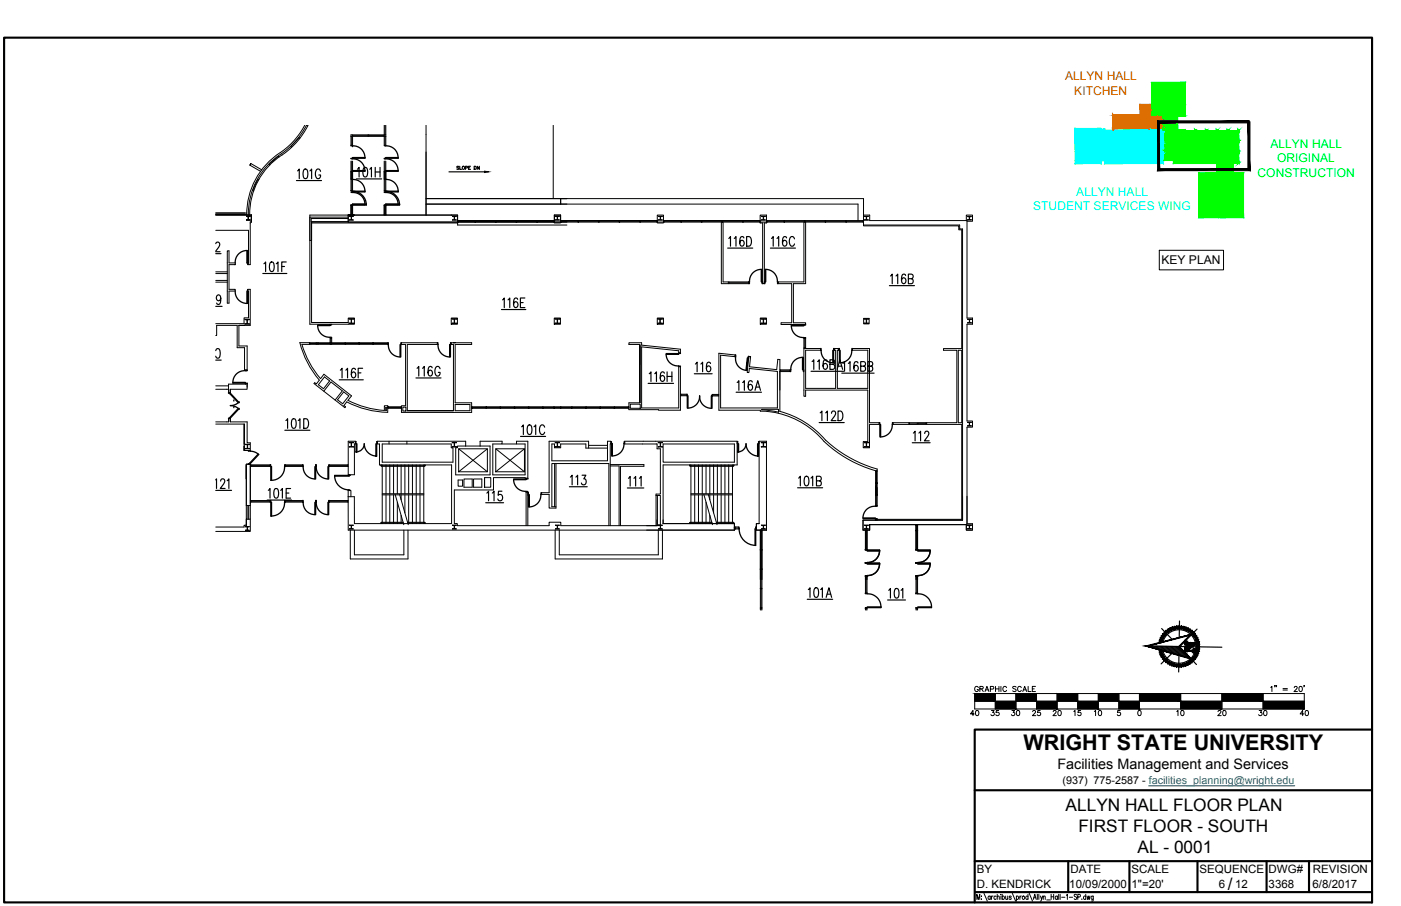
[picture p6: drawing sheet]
<svg xmlns="http://www.w3.org/2000/svg" width="432mm" height="279mm" viewBox="0 0 432 279" stroke-linecap="round" stroke-linejoin="round" font-family="sans-serif">
<defs><g id="words">
<text font-size="6.7" x="315.4" y="231.2">WRIGHT STATE UNIVERSITY</text>
<g font-size="5.3">
<text x="328.4" y="250.2">ALLYN HALL FLOOR PLAN</text>
<text x="332.4" y="256.6">FIRST FLOOR - SOUTH</text>
<text x="350.6" y="262.9">AL - 0001</text>
<text x="378.4" y="274.5">/</text>
</g>
<g font-size="4.4">
<text x="299.5" y="214.5">GRAPHIC SCALE</text>
<text x="298.1" y="221.9">40</text>
<text x="304.4" y="221.9">35</text>
<text x="310.8" y="221.9">30</text>
<text x="317.1" y="221.9">25</text>
<text x="323.5" y="221.9">20</text>
<text x="330.2" y="221.9">15</text>
<text x="336.5" y="221.9">10</text>
<text x="361.9" y="221.9">10</text>
<text x="374.3" y="221.9">20</text>
<text x="387" y="221.9">30</text>
<text x="399.7" y="221.9">40</text>
<text x="325.9" y="237.1">Facilities Management and Services</text>
</g>
<g font-size="3.7" fill="#dd6e00">
<text x="328.2" y="24.8">ALLYN HALL</text>
<text x="331.1" y="29.3">KITCHEN</text>
</g>
<g font-size="3.7" fill="#0f0">
<text x="391.5" y="45.6">ALLYN HALL</text>
<text x="393.6" y="50.1">ORIGINAL</text>
<text x="387.6" y="54.6">CONSTRUCTION</text>
</g>
<g font-size="3.7" fill="#0ff">
<text x="318.4" y="64.9">STUDENT SERVICES WING</text>
<text x="331.7" y="60.4">ALLYN HALL</text>
</g>
<text font-size="3.7" x="358" y="81.3">KEY PLAN</text>
<g font-size="3.5">
<text x="301.1" y="269.1">BY</text>
<text x="329.9" y="269.1">DATE</text>
<text x="348.8" y="269.1">SCALE</text>
<text x="369.7" y="269.1">SEQUENCE</text>
<text x="391" y="269.1">DWG#</text>
<text x="404.7" y="269.1">REVISION</text>
<text x="301.1" y="273.8">D. KENDRICK</text>
<text x="329.6" y="273.8">10/09/2000</text>
<text x="348.8" y="273.8">1&quot;=20'</text>
<text x="375.7" y="273.8">6</text>
<text x="380.7" y="273.8">12</text>
<text x="391" y="273.8">3368</text>
<text x="404.5" y="273.8">6/8/2017</text>
</g>
<text font-size="3.3" x="327.5" y="241.6">(937) 775-2587 - facilities_planning@wright.edu</text>
</g></defs>
<!-- layer: ROOM-NUMBER -->
<g fill="none" stroke="#000" stroke-width=".36">
<path d="M91.4 55.7h7.7M91.7 52.7l.5-.6v3M93.7 52.3l.5-.2a2.02 2.02 0 0 1 0 3h-.2a1.77 1.77 0 0 1-.5-2.4zM95.5 52.7l.5-.6v3M98.8 52.8a.74 .74 0 0 0-.7-.7 .74 .74 0 0 0-.8 .7l-.1 1.2a.85 .85 0 0 0 .8 1.1 .85 .85 0 0 0 .8-1.1h-.5M109.8 55.2h7.8M110.1 52.2l.6-.6v3M112.2 51.8l.5-.2a2.02 2.02 0 0 1 0 3h-.2a2.29 2.29 0 0 1-.3-2.8zM114 52.2l.5-.6v3M115.6 51.6v3M115.6 53h1.5M117.1 51.6v3"/>
<path d="M66.5 75.1l.1-.1a.68 .68 0 0 1 .9-.2 .68 .68 0 0 1 .1 1l-1.1 1.6M66.5 77.6h1.3M66.5 78.2h1.6M224.3 76.5h7.7M224.6 73.5l.5-.5v2.9M226.3 73.5l.5-.5v2.9M229.3 73.4l-.1-.3-.6-.1a2.32 2.32 0 0 0-.3 2.8 .82 .82 0 0 0 1.1-.8 .82 .82 0 0 0-1.1-.8l-.3 .7M230.1 73h.8a1.81 1.81 0 0 1 0 2.9h-.8zM237.4 76.5h7.8M237.8 73.5l.5-.5v2.9M239.5 73.5l.5-.5v2.9M242.4 73.4l-.1-.3-.5-.1a2.32 2.32 0 0 0-.3 2.8 .82 .82 0 0 0 1-.8 .82 .82 0 0 0-1-.8l-.3 .7"/>
<path d="M244.9 73.7a.74 .74 0 0 0-.8-.8 .74 .74 0 0 0-.7 .8l-.1 1.1a.83 .83 0 0 0 .5 1.1 .83 .83 0 0 0 1.1-.7M66.5 94.5h1.9M68 91.9a.78 .78 0 0 1-.7 .9 .87 .87 0 0 1-.6-1.1 .87 .87 0 0 1 1-.6 2.29 2.29 0 0 1-.3 2.8l-.5-.2-.1-.2M81 84.3h7.4M81.3 81.3l.6-.5v2.9M83.3 80.9l.6-.1a1.77 1.77 0 0 1 .5 2.4l-.2 .4-.5 .1a2.32 2.32 0 0 1-.4-2.8zM85.1 81.3l.6-.5v2.9M86.8 82.2h.9M88.2 80.8h-1.4v2.9M154.6 95.5h7.5M154.9 92.5l.5-.6v3M156.6 92.5l.5-.6v3"/>
<path d="M159.5 92.3l-.1-.3-.5-.1a2.32 2.32 0 0 0-.3 2.8 .82 .82 0 0 0 1.1-.7 .82 .82 0 0 0-1.1-.8l-.3 .7M160.4 93.3h.8M161.8 91.9h-1.4v3h1.4M274.1 88.1h7.7M274.5 85.1l.5-.6v3M276.2 85.1l.5-.6v3M279.1 85l-.1-.3-.5-.2a2.29 2.29 0 0 0-.3 2.8 .81 .81 0 0 0 1-.7 .81 .81 0 0 0-1-.8l-.4 .7M280 86l1.2-.2 .2-.4-.2-.7-1.2-.2v3h.9a.82 .82 0 0 0 .6-.8 .82 .82 0 0 0-.6-.7M66.5 108.1l.2-.5 .5-.1a2.02 2.02 0 0 1 0 3l-.5-.2-.2-.5M66.5 111.1h1.7M104.6 117.1h7.4M104.9 114.1l.5-.5v2.9"/>
<path d="M106.6 114.1l.5-.5v2.9M109.6 114l-.2-.3-.5-.1a2.29 2.29 0 0 0-.3 2.8 .81 .81 0 0 0 1.1-.8 .81 .81 0 0 0-1.1-.8l-.3 .7M110.4 115h.8M111.8 113.6h-1.4v2.9M128.2 116.6h7.7M128.5 113.6l.6-.6v3M130.2 113.6l.6-.6v3M133.2 113.4l-.1-.3-.5-.1a2.32 2.32 0 0 0-.4 2.8 .82 .82 0 0 0 1.1-.7 .82 .82 0 0 0-1.1-.8l-.3 .7M135.6 113.7a.74 .74 0 0 0-.7-.7 .74 .74 0 0 0-.8 .7l-.1 1.1a.85 .85 0 0 0 .8 1.2 .85 .85 0 0 0 .8-1.2h-.5M199.8 118.2h7.8M200.1 115.2l.5-.5v2.9M201.8 115.2l.5-.5v2.9"/>
<path d="M204.8 115.1l-.1-.3-.6-.1a2.29 2.29 0 0 0-.3 2.8 .81 .81 0 0 0 1.1-.8 .81 .81 0 0 0-1.1-.8l-.3 .7M205.6 114.7v2.9M205.6 116.1h1.5M207.1 114.7v2.9M214 115.3h5.5M214.3 112.3l.6-.6v3M216 112.3l.5-.6v3M219 112.1l-.1-.3-.6-.1a2.32 2.32 0 0 0-.3 2.8 .82 .82 0 0 0 1.1-.8 .82 .82 0 0 0-1.1-.7l-.3 .7M227.2 118l.5-.6v3M228.9 118l.5-.6v3M231.9 117.8l-.2-.3-.5-.1a1.62 1.62 0 0 0-.6 2l.3 .8a.81 .81 0 0 0 1.1-.8 .81 .81 0 0 0-1.1-.7l-.3 .7M233 119.4h1.1"/>
<path d="M250 114.5h10M250.3 111.5l.5-.6v3M252 111.5l.5-.6v3M254.9 111.4l-.1-.3-.5-.2a1.62 1.62 0 0 0-.6 2l.3 .9a.81 .81 0 0 0 1.1-.8 .81 .81 0 0 0-1.1-.8l-.3 .7M255.8 112.3l1.3-.1 .2-.4-.2-.7-1.3-.2v3h.9a.83 .83 0 0 0 .6-.8 .83 .83 0 0 0-.6-.8M258 113.9l.9-3 .8 3M258.3 112.9h1.1M259.5 115.1h9.9M259.8 112.1l.5-.6v3M261.5 112.1l.5-.6v3M264.4 111.9l-.1-.3-.5-.1a1.62 1.62 0 0 0-.6 2l.3 .8a.81 .81 0 0 0 1-.7 .81 .81 0 0 0-1-.8l-.3 .7M265.3 112.9l1.2-.1 .3-.4-.3-.8-1.2-.1v3h.9a.83 .83 0 0 0 .6-.8 .83 .83 0 0 0-.6-.8"/>
<path d="M267.5 112.9l1.3-.1 .2-.4-.2-.8-1.3-.1v3h.9a.83 .83 0 0 0 .6-.8 .83 .83 0 0 0-.6-.8M87.8 132.7h7.7M88.1 129.7l.5-.6v3M90.1 129.3l.5-.2a1.77 1.77 0 0 1 .6 2.4l-.2 .4-.6 .2a2.32 2.32 0 0 1-.3-2.8zM91.9 129.7l.5-.6v3M93.6 129.1h.8a1.8 1.8 0 0 1 0 3h-.8zM160.4 134.6h7.8M160.8 131.6l.5-.6v3M162.8 131.2l.5-.2a2.02 2.02 0 0 1 0 3h-.2a2.29 2.29 0 0 1-.3-2.8zM164.6 131.6l.5-.6v3M167.9 131.7a.83 .83 0 0 0-1.1-.6 .83 .83 0 0 0-.5 1.1v.7a.83 .83 0 0 0 .5 1.1 .83 .83 0 0 0 1.1-.7M226.9 121h7.8"/>
<path d="M232.7 120.4l.8-3 .9 3M252.5 130.3h7.7M252.8 127.3l.5-.5v2.9M254.5 127.3l.5-.5v2.9M256.3 127.5l.4-.7 .6 .1 .2 .4-.3 1-1 1.4h1.5M258.3 126.8h.7a1.8 1.8 0 0 1 0 2.9h-.7zM281.2 136.5h5.5M281.5 133.6l.5-.6v2.9M283.2 133.6l.5-.6v2.9M285 133.7l.1-.4a.68 .68 0 0 1 1-.2 .68 .68 0 0 1 .1 1l-1.3 1.8h1.5M66.5 148l.2-.3v2.9M66.5 151.2h4.9"/>
<path d="M68 148.4l.1-.5a.68 .68 0 0 1 1-.1 .68 .68 0 0 1 .1 1l-1.3 1.8h1.5M70 148.2l.5-.5v2.9M82.4 154.2h7.5M82.7 151.2l.5-.5v2.9M84.7 150.8l.5-.1a1.77 1.77 0 0 1 .6 2.3l-.3 .5-.5 .1a2.32 2.32 0 0 1-.3-2.8zM86.5 151.2l.5-.5v2.9M88.2 152.1h.8M89.6 150.7h-1.4v2.9h1.4M149.7 155h5.5M150 152.1l.6-.6v2.9M151.7 152.1l.6-.6v2.9M154.7 151.5h-1.1l-.1 1.3a.94 .94 0 0 1 1.5 .5 .94 .94 0 0 1-1 1.1l-.6-.5"/>
<path d="M175.5 150.1h5.5M175.8 147.1l.5-.5v2.9M177.5 147.1l.5-.5v2.9M179.4 146.6h1.2l-.7 1.1a.87 .87 0 0 1 .7 1.2 .87 .87 0 0 1-1.3 .3l-.1-.3M193.4 150.5h5M193.7 147.5l.5-.6v3M195.4 147.5l.5-.6v3M197.1 147.5l.5-.6v3M245.8 150.4h7.7M246.1 147.4l.6-.5v2.9M248.2 147l.5-.1a2.02 2.02 0 0 1 0 2.9h-.2a2.29 2.29 0 0 1-.3-2.8zM250 147.4l.5-.5v2.9"/>
<path d="M251.6 148.3l1.3-.2 .2-.4-.2-.7-1.3-.1v2.9h1a.82 .82 0 0 0 .6-.7 .82 .82 0 0 0-.6-.8M248.8 184.8h7.8M249.1 181.8l.6-.5v2.9M251.1 181.4l.6-.1a1.77 1.77 0 0 1 .5 2.4l-.2 .4-.5 .1a2.32 2.32 0 0 1-.4-2.8zM252.9 181.8l.6-.5v2.9M254.6 184.2l.9-2.9 .8 2.9M254.9 183.2h1.1M273.6 185h5.5M273.9 182l.5-.5v2.9M275.9 181.6l.6-.1a2.02 2.02 0 0 1 0 2.9h-.3a1.77 1.77 0 0 1-.5-2.4zM277.7 182l.5-.5v2.9"/>
</g>
<!-- layer: A-EXISTING -->
<g fill="none" stroke="#000" stroke-width=".31">
<path d="M93.9 38.6a23.7 23.7 0 0 1-7.5 8.4M94.5 38.6a24.2 24.2 0 0 1-9.1 9.7 22.1 22.1 0 0 0-8.9 18M94.6 38.6l.2 .2M94.9 38.6a24.4 24.4 0 0 1-9.2 10 21.7 21.7 0 0 0-8.7 17.7M118.4 38.6v6.2M118.7 38.6v3M118.9 38.6v6.4h-.5v-.2h.5M131.3 38.6v27.7M170.5 38.6v22.6M77 50.9l.3-.5-.3 .5 3.3 1.9M77.3 50.4l3.4 2M79.8 55.4l-.3-.1-1.6 3.4 .3 .2"/>
<path d="M86 48.4l-.2-.2-2.9 2.5 .2 .2M86.4 47a22.6 22.6 0 0 0-10.4 19.3M92.4 42.7l-.2-.3-2.6 2.8 .2 .3M108.2 55.2h.5v.2h-.5zM108.2 58.8h.5v.2h-.5zM108.2 48.8h.5v.2h-.5zM108.2 49.7v9.1M108.2 53h.5M108.2 52.8h.5M108.2 42.1h10.7M108.4 42.1v2.7M108.4 49.7v9.1"/>
<path d="M108.7 59v.4h-.5v-.2h.5M108.7 41.6v3.2M108.7 49.7v9.1M108.7 41.8h4.7M113.4 41.6v.5M113.7 41.8h4.7M113.7 41.6v.5M118.4 59.2h.5v.2h-.5zM118.4 58.8h.5v.2h-.5zM118.4 48.8h.5v.2h-.5zM118.4 49.7v9.1M118.4 53h.5"/>
<path d="M118.4 52.8h.5M118.7 42.1v2.7M118.7 49.7v9.1M118.9 55.2h-.5v.2h.5M118.9 41.6h-10.7v3.4h.5v-.2h-.5M118.9 49.7v9.1M66.5 66.1h9.6M66.5 66.3h11M66.5 65.7h9.6M70.1 77.4h.5v3.7h1.9v.5h-1.9v7.6h1.9v.6h-1.9v3.7h-.5zM76 66.7h1.1l-.5 .1v.9l.5 .2h-1.1l.5-.2v-.9zM77.5 66.3v2.1v-2.1"/>
<path d="M77.5 68.4h-.4v13.2h-.8v-.5h.3v-10.1h-10.1M95.5 67h11.8M107.3 66.3h1.8h-1.8M107.3 66.3h-11.8v33.7h13.7v-1.9h-1.9v1.4h-11.3v-30.7h45v-.3M107.3 66.3h33.7v1.7h29.9h-29.9h29.9v-1.7M107.3 66.3v2.2h33.7v.9h33.7M107.3 68.5h-11.3v5.6h-.5M107.3 68.5h158.8M107.3 66.3v2.2M107.3 67.4h-11.4v.9h11.4M107.7 66.7l.5 .1v1l-.5 .1h1.1l-.5-.1v-1l.5-.1M107.7 66.7h1.1"/>
<path d="M107.7 66.7h.1M108.2 66.1h.5h-.5M108.2 63.4h.5M108.2 63.2h.5v3.1M108.2 63.2v3.1M108.4 63.4v2.7M108.7 63v.2h-.5M108.8 66.7h.1M118.4 63.2v3.1v-3.1h.5v3.1v-3.1zM118.4 66.1h.5M118.4 63.4h.5M118.7 63.4v2.7"/>
<path d="M131.3 62.9h133.1v5.1M131.3 61.2h134.8v5.1M139.1 66.3h1.9v1.7M139.5 66.7l.5 .1v1l-.5 .1h1.1l-.5-.1v-1l.5-.1M139.5 66.7h1.1M139.5 66.7h.1M140.6 66.7h.1M141 68h29.8h-29.8M141 68h.2v.5h-.2zM141 68h29.8v-1.7h2v1.7M141.2 68.3h5.1M146.3 68h.2v.5h-.2z"/>
<path d="M146.5 68.3h6.2M152.7 68h.2v.5h-.2zM152.9 68.3h6.1M159 68h.2v.5h-.2zM159.2 68.3h6.2M165.4 68h.2v.5h-.2zM165.6 68.3h5.1M170.7 68h.1v.5h-.1zM170.7 68h.2v.5h-.2zM170.8 68.5v.3h1.9v-.3M171.2 66.7l.5 .1v1l-.5 .1h1.1l-.5-.1v-1l.5-.1M171.2 66.7h1.1"/>
<path d="M171.2 66.7h.1M172.3 66.7h.1M172.7 66.3v1.7h29.9v-1.7h1.9v1.7h29.8v-1.7h1.9v1.7h29.9M172.7 68h.2v.5h-.2zM172.8 68h1.9h-1.9M172.8 68h.2v.5h-.2zM172.8 61.2v1.7h1.9M172.9 68.3h5.2M174.7 61.2h-1.9v1.7M178.1 68h.2v.5h-.2zM178.3 68.3h6.1M184.4 68h.2v.5h-.2z"/>
<path d="M184.6 68.3h6.2M190.8 68h.2v.5h-.2zM191 68.3h6.1M197.1 68h.2v.5h-.2zM197.3 68.3h5.1M202.4 68h.2v.5h-.2zM202.6 68.5v.3h1.9v-.3M203 66.7l.5 .1v.9l-.5 .2h1.1l-.5-.1v-1l.5-.1M203 66.7h1.1M203 66.7h.1M204.1 66.7h.1M204.5 68h.2v.5h-.2z"/>
<path d="M204.7 68.3h5.1M209.8 68h.2v.5h-.2zM210 68.3h6.1M216.1 68h.2v.5h-.2zM216.3 68.3h6.2M222.3 68.5v19h8.5M222.5 68h.2v.5h-.2zM222.7 68.3h6.1M222.9 68.5v18.4h8.1v.6h-.2v-.6M228.8 68h.2v.5h-.2zM229 68.3h5.1M234.1 68h.2v.5h-.2z"/>
<path d="M234.3 68.5v.3h.7v18.7h.6v-18.7h.6v-.3M234.7 66.7l.5 .1v.9l-.5 .2h1.1l-.5-.1v-1l.5-.1M234.7 66.7h1.1M234.7 66.7h.1M235.8 66.7h.1M236.2 68h.2v.5h-.2zM236.4 68.3h5.2M241.6 68h.2v.5h-.2zM241.8 68.3h6.1M247.8 68.5v18.4h-8v.6h4.2v12h-3.2l-.1 .6h7.6v-.6h-3.8v-12h3.8v-19M247.9 68h.2v.5h-.2zM248.1 68.3h6.2"/>
<path d="M254.3 68h.2v.5h-.2zM254.5 68.3h6.1M260.6 68h.2v.5h-.2zM260.8 68.3h5.2M266 68h.1v.5h-.1zM266.1 69.4v-3.1h1.9v1.7h30v30.1h1.7v1.9h-1.7v29.8h1.7v1.9h-1.7v29.9h1.7v1.9h-1.9v-1.7h-29.8M266.1 69.4v.3h29.4v1.2h.9v36.6h-5.6v.5h4.1v22.4h-19.7v.5v-.6h-.2v.6h21.4v29.3h-26.6M266.1 69.4h29.7v1.2h.9v89.8h-30.7M266.5 66.7l.5 .1v.9l-.5 .2h1.1l-.5-.1v-1l.5-.1M266.5 66.7h1.1M266.5 66.7h.1M267.6 66.7h.1"/>
<path d="M297.8 68v-1.7h1.9v1.9h-1.7M298.3 67.8l.4-.1v-.8l-.4-.2h1l-.5 .2v.8l.5 .1M298.3 67.8h1M298.3 67.8h.1M299.3 67.8h.1M66.5 99.8h8.7v-1.8h1.4v-8.2h-.3v-.6h.8v11.1h-3.5h1.6M66.5 83.8h3.6M66.5 84.4h3.6M66.5 87h3.6M66.5 86.5h3.6M75.5 99.9l.6-.1v-1.2l-.6-.1h1.3l-.6 .2v1.1l.6 .1M75.5 100h1.3"/>
<path d="M75.5 99.9v.1M76.3 89.3v.6M76.5 81.1v.5M76.8 99.9v.1M101.7 100v.2h.5v-.2M107.6 98.4l.6 .1v1.1l-.6 .2h1.4l-.7-.2v-1.1l.7-.1M107.6 98.3h1.4M107.6 98.3v.1M109 98.3v.1M139.1 98.1h1.9v1.9h-1.9zM139.4 98.4l.6 .1v1.1l-.6 .2h1.3l-.6-.2v-1.1l.6-.1M139.4 98.3h1.3"/>
<path d="M139.4 98.3v.1M140.7 98.3v.1M170.8 98.1h1.9v1.9h-1.9zM171.1 98.4l.6 .1v1.1l-.6 .2h1.4l-.7-.2v-1.1l.7-.1M171.1 98.3v.1M171.1 98.3h1.4M172.5 98.3v.1M202.6 98.1h1.9v1.9h-1.9zM202.8 98.4l.6 .1v1.1l-.6 .2h1.3l-.6-.2v-1.1l.6-.1M202.8 98.3h1.3M202.8 98.3v.1M204.1 98.3v.1"/>
<path d="M224.5 86.9v.6M224.7 87.2h6.1M224.7 86.9v.6M230.8 87.5v-.6v.6M234.3 98.1h1.9v1.9h-1.9zM234.6 98.4l.6 .1v1.1l-.6 .2h1.4l-.7-.2v-1.1l.7-.1M234.6 98.3h1.4M234.6 98.3v.1M234.8 86.9h.2v.6h-.2zM235.6 86.9h.2v.6h-.2zM236 98.3v.1M239.6 86.9h.2v.6h-.2z"/>
<path d="M266.2 98.2h1.7v1.7h-1.7zM266.4 98.4l.6 .1v1.1l-.6 .2h1.3l-.6-.2v-1.1l.6-.1M266.4 98.3h1.3M266.4 98.3v.1M267.7 98.3v.1M298.3 99.6h1.1M298.3 99.6h.1M298.7 98.5l-.4-.1h1.1l-.6 .1v1l.6 .1M298.8 98.6h.1M298.8 98.6v.9l-.5 .1M299.4 99.6h.1M66.5 119h3.9"/>
<path d="M73.6 100.3v6.4h2.6v7.4h-.8v-6.9h-2.3v-6.9h-6.3v3.2h-.3M75.6 114.1h.6v.2h-.6zM75.6 114.3h.6M75.6 118.4l-5.2 .1v2.8h.6v-.2h-.6M76.2 119.4v-1.3h-.6v.3h.6v1.7h-5.2v1v-1M92.4 105.7h27.1M92.4 105.7a28.5 28.5 0 0 0 6 11.5M95.4 105.7v.5M95.5 105.9h1.9M95.5 105.7v.5M97.4 105.7v.5M97.6 105.9h4.1"/>
<path d="M97.6 105.7v.5M98.4 117.2l-.9 1.2-.5-.4-.2 .3 9.5 7.4 .2-.3-.5-.3 .9-1.2M100 116.2l1.6 1.3-1.9 2.4-1.6-1.2zM101.7 105.7h.5v-1.5h-.5v2h.5v-.5M101.7 104.2v-.2h.5v.2M102 104.2v1.5M102.2 105.9h4.1M106.3 105.7h.2v.5h-.2zM106.5 105.9h4.1M110.6 105.7h.2v.5h-.2zM110.8 105.9h4.1M114.9 105.7v.5"/>
<path d="M115.1 105.9h4.4M115.1 105.7v.5M119.5 106.2h-26.5a28.4 28.4 0 0 0 5.8 10.5l1-1.3 8.5 6.7-1.1 1.4a28.5 28.5 0 0 0 11.2 3.1l.1-1.5h1v2.1M119.5 105.7h.2v.6h-.2zM123.5 105.7h.2v.6h-.2zM138.8 105.7h.2v.6h-.2zM139.8 105.7h-.8v.5h.8v20.5M140.3 105.7h-.5h5.6v.5h-5.1v18h5.1v3h-21.7v-2.1h1.3v-18.9h-1.3v-.5h11.1v.5v-.5h.2v.6l-9.5-.1v20.5M197.2 112.4v-5.9v17.7v-18h-3.4v-.5h4v.7l11.9 1.3v1.1h-.5v-.6l-11.4-1.2v18.8h11.4v-12.7h.5v13.4l-15.9-.2v-2.1h3.4M209.1 108.8h.7v.2h-.7zM209.1 112.9h.7v.2h-.7zM226.5 110l-4.4-.5v16.3h17.5v-11.3l-8.7-.9-.1 1.3-.5-.1 .5-4.9 .5 .1-.3 3.1 8.4 .9 .3-3.2 .7 .1v3.7"/>
<path d="M226.5 110l.1-.5-5-.6v17.6h12.7v.3a25.9 25.9 0 0 1 19.7 9.4M226.6 109.4h.2v.6h-.3zM230.6 109.8l.2 .1v.6l-.3-.1zM240.4 114.6l-.1 12.3a27.7 27.7 0 0 1 14.2 8.9M240.4 114.1h3.1v.5h-3.1M240.6 114.1v.5M240.6 114.3h2.9M243.5 114h.2v.6h-.2zM247.6 114h.2v.6h-.2zM247.7 100.1h.6v.2h-.6zM247.7 104.1h.6v.2h-.6zM247.8 107.3v14.9h.5v-1.9h19.2v15.9h-1.4v1.9h1.9v-7.2h3v-.5h-3v-22.9h-5.3v.5v-.6h-.2v.6h5v11.8h-9.4v-11.8h.4v-.5h-1.4v.5h.4v11.8h-9.2v-11.8h4.8v-.6h-.2v.6v-.5h-5.1"/>
<path d="M248 104.3v3M248.3 107.3h-.5v-3h.5v3.2M256.9 107.4h.2v.6h-.2zM258.5 107.4h.2v.6h-.2zM295.4 108h1v22.4h-1zM66.5 130.8h8.8M66.5 120.1h3.9M70.4 128.9h.6v.2h-.6zM70.4 129.1v1h-3.9M71 130.1v-1v1h5.2v6.5h.9v2.3M75.3 130.8v6.2v-6.2M75.3 137v1.9h1.2"/>
<path d="M75.6 138.4l.6-.1v-1.1l-.6-.2h1.3l-.6 .2v1.1l.6 .1M75.6 138.4h1.3M75.6 138.4h.1M76.5 138.9h.6v.2h-.6zM76.9 138.4h.1M99.8 120.6l2.2-2.8 3.5 2.7-2.2 2.9M105.9 120.9l1.6 1.2-1.9 2.4-1.6-1.2zM106.9 123.9a28.5 28.5 0 0 0 12.6 3.3M107.3 136.1h2.2v.8h-.3v9.5h-1.9zM107.6 136.5l.6 .1v1.1l-.6 .2h1.3l-.6-.2v-1.1l.6-.1M107.6 136.4h1.3M107.6 136.4v.1"/>
<path d="M108.9 136.4v.1M109.5 136.2h.2v.7h-.2zM116.1 136.2h.2v.7h-.2zM117.8 136.9h21.3v1.2h.5v4.4h-21.8zM118.9 125.7h.2v.9h-.2zM119.5 125.4h.2v.5h-.2zM119.7 125.7h3.8M119.7 125.9h3.8M119.7 125.4h3.8M119.9 136.1v.8M123.5 125.4h.2v.5h-.2zM124.2 125.6h.9v1.2h-.9z"/>
<path d="M125.4 136.1v.8M139.4 136.5l.6 .1v1.1l-.6 .2h1.3l-.6-.2v-1.1l.6-.1M139.4 136.4h1.3M139.4 136.4v.1M139.8 126.7h-14.3h14.3M140.3 124.7h4.5v2h-4.5zM140.5 138.1h.5v-.5h10v8.8h-10.5zM140.7 136.4v.1M141.4 138.4h8.8v7.1h-8.8zM141.4 138.4l8.8 7.1M143.5 137.6v-1.5h-27.2v.8h.7v6.5h22.2v18.1h-30v-8.3h-1.9M145.4 125.4h.2v.5h-.2z"/>
<path d="M145.4 125.9h48.2M145.4 125.4h48.2M145.6 125.7h4.1M148 137.6v-1.5h6.7v.8h-2.8v9.5h9.9v-9.5h-2.6v-.8h3.5v11.4h-.9v-.2h-9.7v3.8h-12.1v10.4h.9v.6h28.3v-1h3.6v1h30.1v-.2h.6v-9.1h-1.3M149.7 125.4h.2v.5h-.2zM149.9 125.7h4.2M150.2 138.4l-8.8 7.1M152.8 138.4h8.8v7.1h-8.8zM152.8 138.4l8.8 7.1M154.1 125.4h.2v.5h-.2zM154.3 125.7h4.2M154.7 136.9h4.5"/>
<path d="M158.5 125.4h.2v.5h-.2zM158.7 125.7h4.1M161.6 138.4l-8.8 7.1M162.8 125.4h.2v.5h-.2zM163 125.7h4.2M167.2 125.4h.2v.5h-.2zM167.4 125.7h3.3M170.7 125.4h.1v.5h-.1zM170.8 125.7h1.9M171.1 136.5l.6 .1v1.1l-.6 .2h1.3l-.6-.2v-1.1l.6-.1M171.1 136.4v.1M171.1 136.4h1.3"/>
<path d="M172.4 136.4v.1M172.7 125.4h.2v.5h-.2zM172.9 125.7h3.3M176.2 125.4h.2v.5h-.2zM176.4 125.7h4.1M180.5 125.4h.2v.5h-.2zM180.7 125.7h4.2M181.4 138.2v-2.1h-12.2v15.8h-2.3v.6v-.6h-.2v.6h2.5v4.2h2.2v-13.7M181.4 137.3h5.8M184.9 125.4h.2v.5h-.2zM185.1 125.7h4.2M187.2 138.2h-6.6v-1.3h-7.8v1.2h-1.9v-1.2h-.8v5.2h17.1v-6h1.1v.8h-.2v25.2"/>
<path d="M188.3 136.2h.2v.6h-.2zM189.3 125.4h.2v.5h-.2zM189.5 125.7h4.1M192.3 136.2h.2v.6h-.2zM193.6 125.4h.2v.5h-.2zM194.3 124.6h3v1.3h-3zM202.9 136.5l.6 .1v1.1l-.6 .2h1.3l-.6-.2v-1.1l.6-.1M202.9 136.4v.1M202.9 136.4h1.3M204.2 136.4v.1M204.4 136.9h21.9v5.6h-21.9zM209.7 121.6h2.1v.4h-2.1"/>
<path d="M209.9 121.6v.4M209.9 121.8h1.7M211.6 121.6v.4M219.6 121.6v.5M219.6 121.9h1.8M221.4 121.6v.5M221.6 121.6h-2.2v.5h2.2M227.2 136.2h.2v.7h-.2M233.8 136.2h.2v.7h-.2zM234.6 136.5l.6 .1v1.1l-.6 .2h1.3l-.6-.2v-1.1l.6-.1M234.6 136.4h1.3M234.6 136.4v.1"/>
<path d="M234.8 126.2h5.1v.9zM235.9 136.4v.1M254 136.2a38.8 38.8 0 0 0 15.9 9M254.4 135.7a38.8 38.8 0 0 0 16 8.9v.6M266.4 136.5l.6 .1v1.1l-.6 .2h1.3l-.6-.2v-1.1l.6-.1M266.4 136.4v.1M266.4 136.4h1.3M267.7 136.4v.1M271 130.3h.2v.6h-.2zM280.1 130.4v.5M280.3 130.4v.5M280.3 130.7h2.8"/>
<path d="M282.7 130.5h2.7M285.4 130.4v.5M285.6 130.4v.5M298.3 130.3h.4v.9l-.4 .1M298.3 131.3h.1M298.3 130.2v.1M298.3 130.2h1M299.3 130.3l-.5 .1v.9l.5 .1-1-.1M299.3 130.2v.1M75.9 147.7v-4.5h1.2v12.3M75.9 155.9v4.2h1.2v-4.2M75.9 155.9h1.2"/>
<path d="M76.4 155.9v4.2M76.5 143.2v-.2h.6v.2h-1.2v12.7M76.7 155.9v4.2M77.1 143.4h6.2v.4h-6M77.1 154.4h6.2v.4h-6M77.1 143.5v12.4M77.3 154.4v.4h-.2M77.3 143.4v.4h-.2M77.3 143.6h6M77.3 154.6h6M83.3 154.3h.2v.6h-.2zM83.3 143.3h.2v.6h-.2z"/>
<path d="M87.7 154.3h.2v.6h-.2zM87.7 143.3h.2v.6h-.2zM87.9 154.4h5.4v.4h-5.4zM87.9 143.4h5.4v.4h-5.4zM87.9 143.6h5.4M87.9 154.6h5.4M93.3 154.3h.2v.6h-.2zM93.3 143.3h.2v.6h-.2zM97.3 154.3h.2v.6h-.2zM97.3 143.3h.2v.6h-.2zM101.3 154.3h.2v.6h-.2zM101.3 143.3h.2v.6h-.2z"/>
<path d="M101.5 143.6h5.7M101.5 154.6h5.7M107.2 154.4v.4h.1M107.2 143.4v.4h.1M107.3 153.2v10.3h119v-2h-21.9v-18.1h22.8v-7.3h-34.7v.8h10v1.5h1v14h-1.3v9.7M107.3 146.4h.6v.2h-.6zM107.3 151.1h.6v.2h-.6zM107.3 151.3h.9v1.9M107.3 151.3v1.9M107.3 154.4h-5.8v.4h5.7M107.3 143.4h-5.8v.4h5.7M107.3 151.3h.6"/>
<path d="M117.4 143.6l.2 .2h13.2l.3-.2M117.4 143.4v.2M117.6 143.4v.1M117.8 143.4v.2M117.8 143.8v17.3M117.8 152.3h12.8M117.8 152.6h12.8M119 143.4v.2M119 143.8v8.5M119 152.6v8.5M120.1 143.4v.2M120.1 143.8v8.5"/>
<path d="M120.1 152.6v8.5M121.3 143.4v.2M121.3 143.8v8.5M121.3 152.6v8.5M121.8 152.5l2.7 9.3M122.5 143.4v.2M122.5 143.8v8.5M122.5 154.9v6.2M123.2 152.5l2.6 9.3M123.6 143.4v.2M123.6 143.8v8.5M123.6 152.6v1.5"/>
<path d="M123.6 159v2.1M124.8 143.4v.2M124.8 143.8v8.5M124.8 152.6v5.6M126 143.4v.2M126 143.8v8.5M126 152.6v8.5M127.1 143.4v.2M127.1 143.8v8.5M127.1 152.6v8.5M128.3 143.4v.2M128.3 143.8v8.5"/>
<path d="M128.3 152.6v8.5M129.4 143.4v.2M129.4 143.8v8.5M129.4 152.6v8.5M130.6 143.4v.2M130.6 143.8v17.3M130.9 143.4l-.1 .2-13.3-.1M131.1 143.4v.2M141.2 148h1.4v1.9h-1.4zM143 147.7h2.5v2.6h-2.5zM146 147.7h2.5v2.6h-2.5zM149.3 147.3h1.9v3h-1.9z"/>
<path d="M149.3 147.3v3M162 147.5h.6M162.1 147.5v.2h.6v-.2M162.7 151.9h.2v.6h-.2zM170.9 143v13.3M171.4 156.3h-1.3v-13.3h17.6v19.1M188.1 143.3h10.4v.5h-7.3v18.3M188.1 143.7h2.7v18.4M202.6 152.8v9.3M212.5 143.6l.2 .2h13.3l.2-.2M212.5 143.4v.2M212.7 143.4l.1 .2h13.1l.1-.2"/>
<path d="M213 152.3h12.8M213 152.6h12.8M213 143.4v.2M213 143.8v17.3M214.1 143.4v.2M214.1 143.8v8.5M214.1 152.6v8.5M215.3 143.4v.2M215.3 143.8v8.5M215.3 152.6v8.5M216.4 143.4v.2M216.4 143.8v8.5"/>
<path d="M216.4 152.6v8.5M216.9 152.5l2.7 9.3M217.6 143.4v.2M217.6 143.8v8.5M217.6 154.9v6.2M218.3 152.5l2.7 9.3M218.8 143.4v.2M218.8 143.8v8.5M218.8 152.6v1.5M218.8 159v2.1M219.9 143.4v.2M219.9 143.8v8.5"/>
<path d="M219.9 152.6v5.6M221.1 143.4v.2M221.1 143.8v8.5M221.1 152.6v8.5M222.3 143.4v.2M222.3 143.8v8.5M222.3 152.6v8.5M223.4 143.4v.2M223.4 143.8v8.5M223.4 152.6v8.5M224.6 143.4v.2M224.6 143.8v8.5"/>
<path d="M224.6 152.6v8.5M225.8 143.4v.2M225.8 143.8v17.3M226.2 143.4v.2M269.8 159.9h.6v.3h-.6zM269.9 152.5h.5v.2h-.5zM269.9 148.9h.5v.1h-.5zM269.9 145.4l-.1 10.7h.6v-.2h-.6M269.9 145.2h.5v.2h-.5zM270.1 145.4v3.5v-3.5M270.1 149v3.5v-3.5M270.1 152.7v3.2"/>
<path d="M270.4 145.4v10.5M75.7 163.5l.5-.1v-.9l-.5-.1h1.1l-.5 .1v.9l.5 .1M75.7 163.6h1.1M75.7 163.5v.1M75.9 162v-1.9v1.9h-.7v.5h-8.7M76.8 163.5v.1M77.1 160.1v3.8h-10.6M107.7 162l.5 .1v.9l-.5 .1M107.7 163.1h1.1M107.7 161.9h1.1M107.7 161.9v.1M107.7 163.1h.1"/>
<path d="M108 163.5v8.9h17.7v-8.9M108.8 162l-.5 .1v.9l.5 .1M108.8 161.9v.1M108.8 163.1h.1M109.2 163.5v7.6h15.3v-7.6M117.4 161.3v.2M117.6 161.3v.2M117.8 161.2v.3M119 161.2v.3M120.1 161.2v.3M121.3 161.2v.3M122.5 161.2v.3"/>
<path d="M123.6 161.2v.3M124.2 161.1h-6.6l-.2 .2M124.3 161.2l-6.8 .1M125.6 161.1h5.2l.3 .4M125.7 161.2h5.1l.1 .3M126 161.2v.3M127.1 161.2v.3M128.3 161.2v.3M129.4 161.2v.3M130.6 161.2v.3M139.5 162l.5 .1v.9l-.5 .1M139.5 163.1h1.1"/>
<path d="M139.5 161.9h1.1M139.5 161.9v.1M139.5 163.1h.1M140.6 162l-.5 .1v.9l.5 .1M140.6 161.9v.1M140.6 163.1h.1M162.2 162.1l-.1-10.6h.6v.2h-.5h.5v10.4M171.1 163.5v8.9h33.1v-8.9M171.2 162l.5 .1v.9l-.5 .1M171.2 163.1h1.1M171.2 161.9h1.1M171.2 161.9v.1"/>
<path d="M171.2 163.1h.1M172.3 162l-.5 .1v.9l.5 .1M172.3 161.9v.1M172.3 163.1h.1M172.4 163.5v7.6h30.5v-7.6M202.5 160.3v1.8h-3.2M203 162l.5 .1v.9l-.5 .1M203 163.1h1.1M203 161.9h1.1M203 161.9v.1M203 163.1h.1M204.1 162l-.5 .1v.9l.5 .1"/>
<path d="M204.1 161.9v.1M204.1 163.1h.1M212.5 161.3v.2M213 161.2v.3M214.1 161.2v.3M215.3 161.2v.3M216.4 161.2v.3M217.6 161.2v.3M218.8 161.2v.3M219.4 161.1h-6.7l-.2 .2M219.4 161.2h-6.6l-.1 .3M220.8 161.1h5.2l.2 .4"/>
<path d="M220.8 161.2h5.1l.1 .3M221.1 161.2v.3M222.3 161.2v.3M223.4 161.2v.3M224.6 161.2v.3M225.8 161.2v.3M226.3 162.5h.3v.6h-.3zM226.6 162.5h1M226.6 163.1h1M226.6 162.8h1M227.6 162.5h.2v.6h-.2zM233.1 162.5h-.2v.6h.2"/>
<path d="M234 161.5h-.9v2h3.1M234 161.5v-25.4h2.2v27.4M234.4 175.4h.4v.2h-.4zM234.4 169.5h.4v.2h-.4zM234.6 163.7v5.8M234.6 169.7v5.7M234.6 175.6v5.8M234.7 162l.5 .1v.9l-.5 .1M234.7 163.1h1.1M234.7 161.9h1.1M234.7 161.9v.1M234.7 163.1h.1"/>
<path d="M234.8 163.5v.2h-.4h.4v-.2h-.4v24.6M234.8 163.7v24.4M235.8 162h-.5v1l.5 .1M235.8 161.9v.1M235.8 163.1h.1M266 160.4v3.1h2v-1.7M266.5 162l.5 .1v.9l-.5 .1M266.5 163.1h1.1M266.5 161.9h1.1M266.5 161.9v.1M266.5 163.1h.1M266.7 173.5h.6v.2h-.6z"/>
<path d="M266.7 177.5h.6v.2h-.6zM266.7 169.5h.6v.2h-.6zM266.7 178.7v-1h.5v5.2M266.7 163.5h.5v.2h-.5zM266.7 163.7v5.8M266.7 177.7v5.2M267 163.7v5.8M267 177.7v5.2M267.2 163.7v5.8h-.5h.5zM267.3 173.5h-.6v.2h.6M267.3 173.5v.2v-.2h-.6v.2h.6M267.3 173.5v.2"/>
<path d="M267.6 162h-.5v1l.5 .1M267.6 161.9v.1M267.6 163.1h.1M269.8 160.2v.2h.6M269.8 160.2v.2M282.3 173.5h.6v.2h-.6zM282.3 169.5h.6v.2h-.6zM282.3 173.5v.2v-.2h.6v.2v-.2zM282.3 173.7h.6M282.3 162v7.5h.5v-7.5M282.3 163.5h.5v.2h-.5zM282.3 161.8h.5v.2h-.5z"/>
<path d="M282.3 162v7.5M282.3 177.7v5.2M282.6 162v1.5M282.6 163.7v5.8M282.6 177.7v5.2M282.8 177.7v5.2M282.9 177.5h-.6v.2h.6M282.9 173.5h-.6v.2h.6M282.9 173.5v.2M282.9 177.5v.2M298.3 162l.4 .1M298.3 162h1"/>
<path d="M298.3 162h.1M298.7 162.2h.1M298.7 163h.1M298.7 162.2v.7M299.3 162l-.5 .1v.9l.5 .1h-1l.4-.1M299.3 162h.1M234.4 187.4h.4v.2h-.4zM234.4 181.4h.4v.2h-.4zM234.6 181.6v5.8M234.6 187.6v.5M266.7 187.4h.6v.2h-.6zM266.7 182.9h.6v.2h-.6z"/>
<path d="M266.7 187.6v.5M267 187.6v.5M267.2 187.6v.5M282.3 187.4h.6v.2h-.6zM282.3 182.9h.6v.2h-.6zM282.3 187.6v.5M282.6 187.6v.5M282.8 187.6v.5"/>
</g>
<!-- layer: A-DOOR -->
<g fill="none" stroke="#000" stroke-width=".4">
<path d="M108.6 49a3.6 3.6 0 0 1 3.9 3.6M108.7 59.4a3.6 3.6 0 0 1 3.8 3.8M108.7 55.3a3.6 3.6 0 0 1 3.8 3.7M108.7 45.2v-.2a3.6 3.6 0 0 1 3.8 3.6M108.7 48.6h3.8v.2h-3.8zM108.7 52.6h3.8v.2h-3.8zM112.5 59h-3.8a4.2 4.2 0 0 1 4.2 4.2M112.5 59v.2h-3.8M118.9 59.4a3.6 3.6 0 0 1 3.8 3.6M118.9 45a3.6 3.6 0 0 1 3.8 3.6M118.9 49a3.6 3.6 0 0 1 3.8 3.6M118.9 52.6h3.8v.2h-3.8z"/>
<path d="M118.9 59a4.2 4.2 0 0 1 4.2 4.2M118.9 55.3a3.6 3.6 0 0 1 3.8 3.7M118.9 59h3.8M118.9 59v.2h3.8v-.2M118.9 48.6h3.8v.2h-3.8zM76.1 77.3a3.6 3.6 0 0 0-3.6 3.8M76.1 77.3h.2v3.8h-.2zM108.7 63h4.2v.2h-4.2zM118.9 63v.2h3.8v-.2M118.9 63h4.2v.2M118.9 63v.2h4.2M72.5 89.8a3.6 3.6 0 0 0 3.6 3.8"/>
<path d="M76.1 89.8h.2v3.8h-.2zM234.6 83.1a3.6 3.6 0 0 0-3.6 3.8M234.6 83.1h.2v3.8h-.2zM235.8 83.1h.2v3.8h-.2zM236 83.1a3.6 3.6 0 0 1 3.6 3.8M71.8 117.9h3.8v.2h-3.8zM75.6 114.3a3.6 3.6 0 0 0-3.8 3.6M97.9 100.4a3.6 3.6 0 0 0 3.8 3.6M97.9 100.2h3.8v.2h-3.8zM119.7 106.3a3.6 3.6 0 0 0 3.6 3.8M123.3 106.3h.2v3.8h-.2zM135 106.3a3.6 3.6 0 0 0 3.6 3.8"/>
<path d="M138.6 106.3h.2v3.8h-.2zM205.3 109.2a3.6 3.6 0 0 0 3.8 3.6M205.3 109h3.8v.3h-3.8zM226.7 110a3.6 3.6 0 0 0 3.2 4.2M230.3 110.4h.2l-.4 3.8h-.2zM243.9 100.5a3.6 3.6 0 0 0 3.8 3.6M243.9 100.3h3.8v.2h-3.8zM247.3 110.2a3.6 3.6 0 0 0-3.6 3.8M247.3 110.2h.3v3.8h-.3zM253.1 108a3.6 3.6 0 0 0 3.6 3.9M256.7 108h.2v3.9h-.2zM258.7 108h.2v3.9h-.2z"/>
<path d="M262.5 108a3.6 3.6 0 0 1-3.6 3.9M73.4 126l-2.5 2.7 .1 .2 2.6-2.8M73.4 124.2l-2.5-2.8 .1-.1 2.6 2.8-1.2 .7-1.4 .3 1.4 .2 1.2 .8M77.1 139.1l1.4 .3 1.2 .8-2.6 2.8-.1-.2 2.6-2.8M109.7 139.4a2.51 2.51 0 0 0 2.6-2.6 3.8 3.8 0 0 0 3.8 3.8M109.7 136.9h.3v2.5h-.3zM115.9 136.9h.2v3.8h-.2zM188.5 136.8h.2v3.8h-.2zM192.3 136.8a3.6 3.6 0 0 1-3.6 3.8M211.8 122h.2v3.8h-.2zM215.6 122.1a3.6 3.6 0 0 0 3.6 3.8M215.6 122a3.6 3.6 0 0 1-3.6 3.8"/>
<path d="M219.2 122.1h.2v3.8h-.2zM227.4 139.4a2.51 2.51 0 0 0 2.5-2.6 3.8 3.8 0 0 0 3.8 3.8M227.4 136.9h.2v2.5h-.2zM233.5 136.9h.3v3.8h-.3zM271.2 130.9h.2v3.8h-.2zM275 130.9a3.6 3.6 0 0 1-3.6 3.8M83.5 143.9h.2v4.2h-.2zM83.5 154.9h.2v4.2h-.2zM87.7 154.9a4 4 0 0 1-4 4.2M87.7 143.9a4 4 0 0 1-4 4.2M93.4 154.9a3.6 3.6 0 0 0 3.7 3.8M93.4 143.9a3.6 3.6 0 0 0 3.7 3.8"/>
<path d="M97.1 154.9h.2v3.8h-.2zM97.1 143.9h.2v3.8h-.2zM97.5 154.9a3.6 3.6 0 0 0 3.6 3.8M97.5 143.9a3.6 3.6 0 0 0 3.6 3.8M101.1 154.9h.2v3.8h-.2zM101.1 143.9h.2v3.8h-.2zM103.1 146.8a4.3 4.3 0 0 0 4.5 4.3M103.2 146.6h4.4v.2h-4.4zM158.3 147.9a3.6 3.6 0 0 0 3.8 3.6M158.3 147.7h3.8v.2h-3.8zM162.9 152.5h.2v3.8h-.2zM166.7 152.5a3.6 3.6 0 0 1-3.6 3.8"/>
<path d="M266 159.7h3.8v.2h-3.8zM269.8 156.1a3.6 3.6 0 0 0-3.8 3.6M227.8 163.1a5.1 5.1 0 0 0 5.1 5.1M232.7 163.1h.2v5.1h-.2zM267.3 177.5a3.6 3.6 0 0 0 3.8-3.6 3.6 3.6 0 0 1-3.8 3.6zM267.3 173.5a3.6 3.6 0 0 0 3.8-3.6 3.6 3.6 0 0 1-3.8 3.6zM267.3 173.7h3.8v.2h-3.8zM267.3 169.7h3.8v.2h-3.8zM267.3 169.7h3.8v.2M267.3 169.9h3.8M267.3 173.7h3.8v.2M267.3 173.9h3.8"/>
<path d="M282.9 173.7h3.8v.2h-3.8zM282.9 169.7h3.8v.2h-3.8zM282.9 169.7h3.8v.2M282.9 169.9h3.8M282.9 173.7h3.8v.2M282.9 173.9h3.8M286.7 173.9a3.6 3.6 0 0 1-3.8 3.6M286.7 169.9a3.6 3.6 0 0 1-3.8 3.6M267.3 183.1a4 4 0 0 1 4.2 4.1M267.3 187.2h4.2M271.5 187.2v.2h-4.2M282.9 183.1a4 4 0 0 1 4.2 4.1"/>
<path d="M282.9 187.2h4.2M287.1 187.2v.2h-4.2"/>
</g>
<g fill="#000">
<circle cx="72.1" cy="123.7" r=".2"/>
<circle cx="72.1" cy="125.7" r=".2"/>
<circle cx="73.7" cy="126.3" r=".2"/>
<circle cx="73.7" cy="124.2" r=".2"/>
</g>
<!-- layer: A-NOTE -->
<path d="M149.3 52.8l1.3 .2-1.3 .2z" fill="#000" stroke="#000" stroke-width=".31"/>
<g fill="none" stroke="#000" stroke-width=".36">
<path d="M138.4 53h10.9M141.4 51.4l-.5-.1-.1 .3 .6 .5h-.6M141.7 51.3v.9h.5M143.5 51.8l.5-.1v-.4h-.5v.9M144.4 51.7h.4M145 51.3h-.6v.9h.6M146.1 51.3h.4a.51 .51 0 0 1 .3 .5 .51 .51 0 0 1-.3 .4h-.4zM147.7 51.3v.9l-.6-.9v.9"/>
<circle cx="142.8" cy="51.7" r=".44"/>
</g>
<!-- layer: NORTH -->
<g fill="#000" stroke="#000" stroke-width=".31">
<path d="M365.3 198.2l.1 .6zM365.4 197.8v.2zM365.3 197.8l.1 .7zM365.5 198.1v.3zM365.6 198.2l.1 .1zM366.9 198.2h1.2l-1 1.5zM365.2 200.6l.1 .5zM368 200.6l.1 .3zM368.1 200.2l.1 .6z"/>
<path d="M365.2 199.5l.3 1.2 .1-1.4zM365.6 199.3l.3 1.4h-.4z"/>
<path d="M365.3 198.2l.1 .6zM365.3 198.2l.1 .6z"/>
<path d="M365.3 198.1l.1 .6zM365.3 198.1l.1 .6z"/>
<path d="M365.3 198l.1 .7zM365.3 198l.1 .7z"/>
<path d="M365.3 198l.1 .6zM365.3 198l.1 .6z"/>
<path d="M365.3 197.9l.1 .7zM365.3 197.9l.1 .7z"/>
<path d="M365.3 197.8l.1 .7zM365.3 197.8l.1 .7zM365.3 197.8l.1 .7z"/>
<path d="M365.3 197.8l.1 .7zM365.3 197.8l.1 .7z"/>
<path d="M365.3 197.8l.1 .7zM365.3 197.8l.1 .7z"/>
<path d="M365.3 197.8l.1 .7zM365.3 197.8l.1 .7z"/>
<path d="M365.3 197.8l.2 .6zM365.4 197.8l.1 .6z"/>
<path d="M365.4 197.8l.1 .6zM365.4 197.8l.1 .6z"/>
<path d="M365.4 197.8v.2zM365.4 197.8v.2zM365.4 197.8v.2z"/>
<path d="M365.2 198.8h.2zM365.2 197.7v1.1zM365.2 197.7l.1 1zM365.2 197.7h.2z"/>
<path d="M365.4 198l.1 .4zM365.4 198l.1 .4z"/>
<path d="M365.4 198l.1 .4zM365.4 198.1l.1 .3z"/>
<path d="M365.7 198.2h2.6zM365.7 198.2h2.6zM368.3 198.2v.7zM368.2 198.3l.1 .6zM366 200.5l2.3-1.6zM365.7 200.6l2.5-1.7zM365.7 200.6h2.1zM365.7 200.6h2.1z"/>
<path d="M365.4 198.1l.1 .3zM365.4 198.1l.1 .3z"/>
<path d="M365.5 198.1v.3zM365.4 198.1l.1 .3z"/>
<path d="M365.5 198.1v.3zM365.5 198.1v.3zM365.5 198.1v.3z"/>
<path d="M365.5 198.1v.3zM365.5 198.1v.3z"/>
<path d="M365.4 198.1l.1 .3zM365.4 198.1l.1 .3z"/>
<path d="M365.5 198.1v.3zM365.5 198.2l.1 .2zM365.5 198.2l.1 .2zM365.5 198.2l.1 .2z"/>
<path d="M365.5 198.2l.1 .2zM365.6 198.2v.2zM365.6 198.2v.2zM365.6 198.2v.2z"/>
<path d="M365.6 198.2v.2zM365.6 198.2v.2z"/>
<path d="M365.6 198.2v.2zM365.6 198.2v.2z"/>
<path d="M365.6 198.2v.1zM365.6 198.2l.1 .1zM365.6 198.2l.1 .1z"/>
<path d="M365.6 199.3l.2 1.3 .1-1.5zM365.9 199.1l.3 1.3-.4 .2z"/>
<path d="M365.7 198.2h1.2zM365.8 198.3l1.1 .1z"/>
<path d="M365.9 199.1l.3 1.3 .7-2zM366.9 198.4l.2 1.3-.9 .7z"/>
<path d="M368.1 198.2l-1 1.5 1.2-.8zM368.1 198.2l.2 .7z"/>
<path d="M357.2 200.5l.7-.2-.5 .9zM357.9 200.3l-.5 .9 .7-.2zM357.4 201.2l.7-.2-.5 .9zM358.1 201l-.5 .9 .7-.3zM357.6 201.9l.7-.3-.4 .9zM358.3 201.6l-.4 .9 .7-.4zM357.9 202.5l.7-.4-.3 1zM358.6 202.1l-.3 1 .6-.4zM358.3 203.1l.6-.4-.1 1zM358.9 202.7l-.1 1 .5-.5zM358.8 203.7l.5-.5v1zM359.3 203.2v1l.5-.6zM359.8 203.6l.1 1-.6-.4zM359.8 203.6l.1 1 .4-.6zM360.3 204l.2 1-.6-.4zM360.3 204l.2 1 .3-.7zM360.8 204.3l.4 1-.7-.3zM360.8 204.3l.4 1 .2-.7zM361.4 204.6l.5 .9-.7-.2zM361.4 204.6l.5 .9 .1-.7zM362 204.8l.6 .8-.7-.1zM362 204.8l.6 .8 .1-.7zM362.7 204.9l.6 .8-.7-.1zM362.7 204.9l.6 .8v-.8z"/>
<path d="M363.3 204.9l.7 .7-.7 .1zM363.3 204.9l.7 .7-.1-.7zM363.9 204.9l.8 .6-.7 .1zM363.9 204.9l.8 .6-.2-.7zM364.5 204.8l.9 .6-.7 .1zM364.5 204.8l.9 .6-.3-.7zM365.1 204.7l.9 .4-.6 .3zM365.1 204.7l.9 .4-.3-.7zM365.7 204.4l1 .4-.7 .3zM365.7 204.4l1 .4-.4-.7zM366.3 204.1l.9 .3-.5 .4zM366.3 204.1l.9 .3-.4-.6zM366.8 203.8l1 .1-.6 .5zM366.8 203.8l1 .1-.5-.5zM367.3 203.4h1l-.5 .5zM367.7 202.9l-.4 .5h1zM367.7 202.9l1-.1-.4 .6zM368.1 202.4l-.4 .5 1-.1zM368.1 202.4l.9-.2-.3 .6zM368.4 201.9l-.3 .5 .9-.2zM368.4 201.9l.9-.3-.3 .6zM368.6 201.3l-.2 .6 .9-.3zM368.6 201.3l.9-.4-.2 .7zM368.8 200.7l-.2 .6 .9-.4zM368.8 200.7l.8-.5-.1 .7zM368.9 200.1l-.1 .6 .8-.5zM368.9 200.1l.8-.6-.1 .7zM368.9 199.5v.6l.8-.6zM368.9 199.5l.8-.7v.7zM368.9 198.9v.6l.8-.7zM369.6 198.1l.1 .7-.8 .1zM368.8 198.2l.1 .7 .7-.8zM369.4 197.4l.2 .7-.8 .1zM368.7 197.6l.1 .6 .6-.8zM369.1 196.7l.3 .7-.7 .2zM368.4 197.1l.3 .5 .4-.9zM368.8 196.1l.3 .6-.7 .4zM368.1 196.5l.3 .6 .4-1zM368.4 195.5l.4 .6-.7 .4zM367.8 196l.3 .5 .3-1zM367.9 195l.5 .5-.6 .5zM367.4 195.5l.4 .5 .1-1zM367.4 194.5l.5 .5-.5 .5zM367.4 194.5l-.5 .6 .5 .4zM366.8 194.1l.6 .4-.5 .6zM366.8 194.1l-.4 .6 .5 .4zM366.2 193.8l.6 .3-.4 .6zM366.2 193.8l-.3 .6 .5 .3zM365.6 193.5l.6 .3-.3 .6zM365.6 193.5l-.3 .7 .6 .2zM364.9 193.3l.7 .2-.3 .7zM364.9 193.3l-.2 .7 .6 .2zM364.2 193.1l.7 .2-.2 .7zM364.2 193.1l-.1 .8 .6 .1zM363.5 193.1h.7l-.1 .8zM363.5 193.1v.7l.6 .1zM362.8 193.1h.7v.7zM362.8 193.1l.1 .8 .6-.1zM362.1 193.2l.7-.1 .1 .8zM362.1 193.2l.1 .7h.7zM361.4 193.4l.7-.2 .1 .7zM361.4 193.4l.2 .7 .6-.2zM360.7 193.7l.7-.3 .2 .7zM360.7 193.7l.3 .7 .6-.3zM360.1 194l.6-.3 .3 .7zM360.1 194l.3 .7 .6-.3zM359.5 194.5l.6-.5 .3 .7zM359.5 194.5l.4 .5 .5-.3zM358.9 194.9l.6-.4 .4 .5zM358.9 194.9l.5 .6 .5-.5zM358.9 194.9l.5 .6h-.9zM358.5 195.5l.5 .5 .4-.5zM358.5 195.5l.5 .5-1 .1zM358 196.1l.7 .4 .3-.5zM358 196.1l.7 .4-1 .2zM357.7 196.7l.7 .3 .3-.5zM357.7 196.7l.7 .3-1 .4zM357.4 197.4l.7 .2 .3-.6zM357.4 197.4l.7 .2-.9 .5zM357.2 198.1l.8 .1 .1-.6z"/>
<path d="M365.2 200.1l.1 1zM365.2 200.1l.1 1z"/>
<path d="M365.2 199.5l.2 1.2zM365.2 199.5l.3 1.2z"/>
<path d="M365.8 200.6l.1 .1 1.8-.1zM365.9 200.7l1.8-.1 .1 .2z"/>
<path d="M353.1 199.2l13.9 4.1v-.3zM353.1 199.2h.8l13.1 3.8zM353.1 199.2h.8l13.5-3.7zM353.9 199.2l13.5-3.7-.7 .5zM366.7 196l-3.1 3.4 3.8-3.9zM363.2 199.4l3.5-3.4-3.1 3.4zM363.2 199.4l3.9 3.7-3.5-3.7zM363.2 199.4l3.9 3.7-.2 .1z"/>
<path d="M367.7 200.6l.1 .2zM367.8 200.6v.2z"/>
<path d="M367.8 200.6v.2zM367.8 200.6v.2z"/>
<path d="M367.8 200.6v.2zM367.8 200.6v.2z"/>
<path d="M367.8 200.6v.2zM367.8 200.6l.1 .2z"/>
<path d="M367.8 200.6l.1 .2zM367.9 200.6v.2zM367.9 200.6v.2zM367.9 200.6v.2z"/>
<path d="M367.9 200.6v.2zM367.9 200.6l.1 .2zM367.9 200.6l.1 .2zM367.9 200.6l.1 .2z"/>
<path d="M367.9 200.6l.1 .2zM367.9 200.6l.1 .2z"/>
<path d="M367.9 200.6l.1 .2zM368 200.6v.2z"/>
<path d="M368 200.6v.2zM368 200.6v.2z"/>
<path d="M368 200.6v.2zM368 200.6v.2z"/>
<path d="M368 200.6v.2zM368 200.6v.2z"/>
<path d="M368 200.6v.2zM368 200.6v.2z"/>
<path d="M368 200.6v.2zM368 200.6l.1 .3zM368 200.6l.1 .3z"/>
<path d="M368 200.6l.1 .3zM368 200.6l.1 .3zM368 200.6l.1 .4z"/>
<path d="M368.1 200.2h.2zM368.2 200.2l.1 1zM368.2 200.2l.1 1zM368.1 201.2h.2z"/>
<path d="M368 200.6l.1 .6zM368 200.6l.1 .6z"/>
<path d="M368 200.6l.1 .6zM368 200.5l.1 .7z"/>
<path d="M368 200.5l.1 .7zM368 200.5l.2 .7z"/>
<path d="M368 200.5l.2 .7zM368.1 200.5l.1 .7z"/>
<path d="M365.4 200.8h2.4zM365.3 200.7h2.5zM365.3 200.7l.1 .5zM365.3 200.7l.1 .5zM365.2 201.2h.2zM365.2 199.5v1.7zM365.2 199.5l.1 1.6zM365.2 199.5l1.6-1.1zM365.3 199.6l1.7-1.3zM365.7 198.4l1.3-.1zM365.7 198.3h1.3z"/>
<path d="M368.1 200.5l.1 .7zM368.1 200.5l.1 .7z"/>
<path d="M368.1 201v.2zM368.1 201v.2z"/>
<path d="M368.1 201v.2zM368.1 201v.2z"/>
<path d="M368.1 200.5l.1 .7zM368.1 200.5l.1 .7z"/>
<path d="M368.1 200.5l.1 .7zM368.1 200.5l.1 .7z"/>
<path d="M368.1 200.4l.1 .8zM368.1 200.4l.1 .8z"/>
<path d="M368.1 200.4l.1 .7zM368.1 200.4l.1 .7z"/>
<path d="M368.1 200.3l.1 .7zM368.1 200.3l.1 .7z"/>
<path d="M368.1 200.3l.1 .6zM368.1 200.3l.1 .6z"/>
<path d="M368.1 200.2l.1 .6zM368.1 200.2l.1 .6z"/>
</g>
<circle cx="367.8" cy="200.6" r=".18" fill="#000"/>
<g fill="none" stroke="#000" stroke-width=".36">
<path d="M353.5 199.2l11.9 .2M353.6 199.2l.1 .1M354 199.2l.2 .2M354.4 199.2l.3 .4M354.8 199.2l.5 .5M355.2 199.3l.6 .6M355.6 199.3l.8 .8M356 199.3l.9 .9M356.4 199.3l1 1.1M356.8 199.3l1.2 1.2M357.2 199.3l1.3 1.4M357.5 199.3l1.5 1.5"/>
<path d="M357.9 199.3l1.7 1.7M358 193.8l3.3 3.4M358.3 199.3l1.8 1.9M358.4 198a5.2 5.2 0 0 1 8-2.8 5.2 5.2 0 0 1-.1 8.5 5.2 5.2 0 0 1-7.9-3.1M358.7 199.3l2 2M359.1 199.3l2.1 2.2-3.3 3.2M359.5 199.3l2.3 2.3M359.9 199.3l2.4 2.5M360.3 199.3l2.5 2.6M360.7 199.3l2.7 2.8-.1 5.1M361.1 199.3l2.8 2.9M361.5 199.3l2.9 3.1"/>
<path d="M361.9 199.4l3.1 3.2M362.3 199.4l3.2 3.3M362.7 199.4l3.3 3.5M363 199.4l3.6 3.6M363.5 191.5l-.1 5.2M367.5 199.4l9.1 .2M368.9 194l-3.3 3.3M365.5 201.5l3.3 3.4"/>
</g>
<!-- layer: BORDER -->
<path d="M1.3 11.6h421.6v266.7h-421.6zM422.9 225h-122.5v53.3M300.4 243.7h122.5M300.4 265.6h122.5M300.5 275.1h122.4M329.2 265.6v9.5M348.1 265.6v9.5M369.1 265.6v9.5M390.4 265.6v9.5M403.5 265.6v9.5" fill="none" stroke="#000" stroke-width=".66"/>
<!-- layer: BORDER-NOTE -->
<path d="M354 242.3h45" fill="none" stroke="#007095" stroke-width=".36"/>
<g fill="none" stroke="#000" stroke-width=".31">
<path d="M301.1 277.4v-1.6l.4 1.6 .5-1.6v1.6M302.5 276.3h.1M302.5 277.2h.1M303.3 275.5l1 2.4M305.2 276.6l-.1-.2a.43 .43 0 0 0-.6 .5 .43 .43 0 0 0 .7 .2M305.2 276.3v1.1M305.6 276.3v1.1M306.1 276.3l-.5 .5M307 276.6l-.1-.2a.46 .46 0 0 0-.6 .5 .46 .46 0 0 0 .6 .4l.1-.2M307.4 276.6l.3-.3 .2 .1 .1 1M307.4 275.8v1.6M308.4 275.9h.1"/>
<path d="M308.5 276.3v1.1M308.9 276.6l.1-.2a.43 .43 0 0 1 .6 .5 .43 .43 0 0 1-.7 .2M308.9 275.8v1.6M310 276.3v1l.3 .1 .3-.3M310.6 276.3v1.1M311.7 276.6l-.3-.3-.4 .3 .6 .3v.4l-.3 .1-.3-.3M312 275.5l1 2.4M313.3 276.6l.1-.2a.46 .46 0 0 1 .5 .5 .46 .46 0 0 1-.5 .4l-.1-.2M313.3 276.3v1.6M314.3 276.3v1.1M314.8 276.3l-.5 .5M316.8 276.6l-.1-.2a.44 .44 0 0 0-.6 .5 .44 .44 0 0 0 .7 .2"/>
<path d="M316.8 275.8v1.6M317.2 275.5l1 2.4M318.5 277.4l.4-1.6 .5 1.6M318.6 276.9h.6M319.7 275.8v1.6M320.2 275.8v1.6M320.7 276.3l.3 1.1 .4-1.1M321 277.4l-.4 .5M321.5 276.6l.3-.3 .3 .1v1M321.5 276.3v1.1M322.6 277.5h1.1M324 275.8v1.6"/>
<path d="M324 276.6h.8M324.8 275.8v1.6M325.9 276.6l-.1-.2a.46 .46 0 0 0-.6 .5 .46 .46 0 0 0 .6 .4l.1-.2M325.9 276.3v1.1M326.3 275.8v1.6M326.7 275.8v1.6M327.2 276.7h1M328.7 276.1l.3-.3v1.6M329.6 276.7h1M331.8 276l-.2-.2-.5 .2 .1 .4 .4 .2a.42 .42 0 0 1 .1 .7 .42 .42 0 0 1-.6-.2M332.2 276.6h.7v-.7l-.7-.1v1.6M333.4 277.2l.1 .1"/>
<path d="M334.6 276.6l-.1-.2a.44 .44 0 0 0-.6 .5 .44 .44 0 0 0 .7 .2M334.6 275.8v1.6M335 276.3l.3 1.1 .2-1.1 .2 1.1 .2-1.1M336.9 276.3v1.5h-.5M336.9 276.6l-.1-.2a.43 .43 0 0 0-.5 .5 .43 .43 0 0 0 .6 .2"/>
<circle cx="315.4" cy="276.8" r=".48"/>
</g>
<!-- layer: Graphic Scale -->
<g fill="none" stroke="#000" stroke-width=".31">
<path d="M300.4 213.9h101.6v4.7h-101.6zM300.4 216.3h101.6M306.8 213.9v4.7M313.1 213.9v4.7M319.5 213.9v4.7M325.8 213.9v4.7M332.2 213.9v4.7M338.5 213.9v4.7M344.8 213.9v4.7M345.3 219.1h-.8l-.1 .7a.56 .56 0 0 1 .9 0 .56 .56 0 0 1-.1 .8 .56 .56 0 0 1-.8-.2M350.9 219.2a.79 .79 0 0 1 .9 .5 .79 .79 0 0 1-.5 1l-.6-.3v-.6zM351.2 213.9v4.7"/>
<path d="M363.9 213.9v4.7M376.6 213.9v4.7M389.3 213.9v4.7M391.6 212l.4-.3v1.6M393 211.4l-.2 .4M393.5 211.4l-.2 .4M395.4 212.4h1.4M395.4 212.8h1.4M398.9 212.1l.3-.4 .6 .3-1 1.3h1.1M400.6 211.7a.78 .78 0 0 1 .9 .6 .78 .78 0 0 1-.6 1l-.5-.3zM402 211.4l-.2 .4"/>
</g>
<g fill="#000" stroke="#000" stroke-width=".31">
<path d="M300.4 213.9l6.4 2.4v-2.4zM300.4 213.9l6.4 2.4h-6.4z"/>
<path d="M306.8 216.3l6.3 2.3v-2.3zM306.8 216.3l6.3 2.3h-6.3z"/>
<path d="M313.1 213.9l6.4 2.4v-2.4zM313.1 213.9l6.4 2.4h-6.4z"/>
<path d="M319.5 216.3l6.3 2.3v-2.3zM319.5 216.3l6.3 2.3h-6.3z"/>
<path d="M325.8 213.9l6.4 2.4v-2.4zM325.8 213.9l6.4 2.4h-6.4z"/>
<path d="M332.2 216.3l6.3 2.3v-2.3zM332.2 216.3l6.3 2.3h-6.3z"/>
<path d="M338.5 213.9l6.3 2.4v-2.4zM338.5 213.9l6.3 2.4h-6.3z"/>
<path d="M344.8 216.3l6.4 2.3v-2.3zM344.8 216.3l6.4 2.3h-6.4z"/>
<path d="M351.2 213.9l12.7 2.4v-2.4zM351.2 213.9l12.7 2.4h-12.7z"/>
<path d="M363.9 216.3l12.7 2.3v-2.3zM363.9 216.3l12.7 2.3h-12.7z"/>
<path d="M376.6 213.9l12.7 2.4v-2.4zM376.6 213.9l12.7 2.4h-12.7z"/>
<path d="M389.3 216.3l12.7 2.3v-2.3zM389.3 216.3l12.7 2.3h-12.7z"/>
</g>
<!-- layer: SQ FT - Allyn Hall Original Construction -->
<g fill="#0f0" stroke="#0f0" stroke-width=".31">
<path d="M371.7 40.1l.2 .1z"/>
<path d="M368.4 40.2h.2z"/>
<path d="M369.6 53.4h5.4z"/>
<path d="M355 25.5l10.3 6.8v-6.8zM355 25.5l10.3 6.8h-10.3z"/>
<path d="M355.1 32.3l10.2 3.3v-3.3zM355.1 32.3l10.2 3.3h-10.2z"/>
<path d="M358.5 35.6l6.8 .1zM358.5 35.6l6.8 .1z"/>
<path d="M358.5 35.7l4.4 4.5v-4.5zM358.5 35.7l4.4 4.5h-4.4z"/>
<path d="M358.5 40.2h6.7zM358.5 40.2h6.7z"/>
<path d="M378.4 40.2l.2 .1zM378.4 40.2l.2 .1z"/>
<path d="M375 40.2l.2 .1zM375 40.2l.2 .1z"/>
<path d="M371.7 40.2l.2 .1zM371.7 40.2l.2 .1z"/>
<path d="M368.4 40.2l.2 .1zM368.4 40.2l.2 .1z"/>
<path d="M358.6 40.2l6.6 .1v-.1zM358.6 40.2l6.6 .1h-6.6z"/>
<path d="M371.7 40.3h10zM368.6 40.3h13.1z"/>
<path d="M358.6 40.3h10zM358.6 40.3h10z"/>
<path d="M358.6 40.3l23.1 .1zM358.6 40.3l23.1 .1z"/>
<path d="M358.5 40.4l23.2 3.1v-3.1zM358.5 40.4l23.2 3.1h-23.2z"/>
<path d="M358.5 43.5l23.4 .2v-.2zM358.5 43.5l23.4 .2h-23.4z"/>
<path d="M358.5 43.7h23.2zM358.5 43.7h23.2z"/>
<path d="M358.2 43.7l23.5 .7v-.7zM358.2 43.7l23.5 .7h-23.5z"/>
<path d="M358.4 44.4l23.3 1.4v-1.4zM358.4 44.4l23.3 1.4h-23.3z"/>
<path d="M357.9 45.8l23.8 1v-1zM357.9 45.8l23.8 1h-23.8z"/>
<path d="M357.9 46.8l24 .1zM357.9 46.8l24 .1z"/>
<path d="M358.4 46.9l23.5 .1v-.1zM358.4 46.9l23.5 .1h-23.5z"/>
<path d="M358.4 47l23.3 .5v-.5zM358.4 47l23.3 .5h-23.3z"/>
<path d="M358.5 47.5l23.2 2v-2zM358.5 47.5l23.2 2h-23.2z"/>
<path d="M361.7 49.5l20 .7v-.7zM361.7 49.5l20 .7h-20z"/>
<path d="M361.7 50.2l18.4 .1v-.1zM361.7 50.2l18.4 .1h-18.4z"/>
<path d="M375 50.3l5.1 3.1v-3.1zM375 50.3l5.1 3.1h-5.1z"/>
<path d="M375 53.4h8.2zM375 53.4h8.2z"/>
<path d="M369.6 53.4l13.6 13.7v-13.7zM369.6 53.4l13.6 13.7h-13.6z"/>
</g>
<!-- layer: SQ FT - KITCHEN -->
<g fill="#dd6e00" stroke="#dd6e00" stroke-width=".31">
<path d="M354.8 40.2h3.7z"/>
<path d="M353.6 40.2l1.2 .1z"/>
<path d="M351.5 32.3l3.6 3.1v-3.1zM351.5 32.3l3.6 3.1h-3.6z"/>
<path d="M343.1 35.4l12 .2zM343.1 35.4l12 .2z"/>
<path d="M343.1 35.6l15.4 .1zM343.1 35.6l15.4 .1z"/>
<path d="M343.1 35.7l15.4 3.6v-3.6zM343.1 35.7l15.4 3.6h-15.5z"/>
<path d="M343.1 39.3l15.4 .9v-.9zM343.1 39.3l15.4 .9h-15.4z"/>
<path d="M343.1 40.2h11.7zM343.1 40.2h11.7z"/>
</g>
<!-- layer: SQ FT - STUDENT SERVICES WING -->
<g fill="#0ff" stroke="#0ff" stroke-width=".31">
<path d="M354.8 40.2h3.7z"/>
<path d="M331.4 39.7l7.7 .2v-.2zM331.4 39.7l7.7 .2h-7.7z"/>
<path d="M331.4 39.9l9 .3v-.3zM331.4 39.9l9 .3h-9z"/>
<path d="M354.8 40.2l3.7 .1zM354.8 40.2l3.7 .1z"/>
<path d="M331.4 40.2l22.2 .1zM331.4 40.2l22.2 .1z"/>
<path d="M331.4 40.3l27.1 3.4v-3.4zM331.4 40.3l27.1 3.4h-27.1z"/>
<path d="M331.4 43.7l26.8 .7v-.7zM331.4 43.7l26.8 .7h-26.8z"/>
<path d="M331.4 44.4l27 1.4v-1.4zM331.4 44.4l27 1.4h-27z"/>
<path d="M331.4 45.8l26.5 1.1v-1.1zM331.4 45.8l26.5 1.1h-26.5z"/>
<path d="M331.4 46.9l27 .6v-.6zM331.4 46.9l27 .6h-27z"/>
<path d="M331.4 47.5l27.1 2v-2zM331.4 47.5l27.1 2h-27.1z"/>
<path d="M331.4 49.5h27.1zM331.4 49.5h27.1z"/>
<path d="M340.6 49.5l17.9 .9v-.9zM340.6 49.5l17.9 .9h-17.9z"/>
<path d="M331.4 49.5l7.8 .9v-.9zM331.4 49.5l7.8 .9h-7.8z"/>
<path d="M354.9 40.2l3.7-.1zM354.7 40.1h3.9zM354.7 40.1l.2 .3zM354.7 40.1l.2 .3zM353.5 40.4h1.4zM353.5 40.4l1.2-.1zM353.7 40.1l-.2 .2zM340.4 40.3l13.3-.2zM340.4 40.1h13.3z"/>
</g>
<circle cx="340.4" cy="40.2" r=".18" fill="#0ff"/>
<path d="M340.3 40l.1 .2zM340.3 40l.1-.2v.4zM339.1 40l1.3-.2zM339.1 40l1.3-.2zM339.1 39.7v.3zM339.1 39.7l.1-.1v.2zM331.5 39.7l7.7-.1zM331.4 39.6h7.8zM331.4 39.6l.1 10.7zM331.4 39.6v10.9zM331.5 50.3l-.1 .2 7.8-.2zM331.4 50.5h7.9zM339.2 49.4l.1 1.1zM339.2 49.4l.1 1.1zM339.2 49.4h1.4zM339.3 49.6l1.3-.2zM340.5 49.6l.1 .7v-.9zM340.5 49.6v.9zM340.6 50.3l-.1 .2 18-.2zM340.5 50.5h18.1zM358.5 49.5l.1 1zM358.5 49.5l.1 1zM358.5 47.6l.1 1.9zM358.5 47.6l.1-.1v2zM358.4 47.6l.2-.1zM358.5 47.5l-.1 .1zM358.4 46.9v.7zM358.4 46.9l.1-.1v.7zM357.8 46.9l.7-.1zM357.8 46.9l.7-.1zM357.8 45.7v1.2zM357.8 45.7l.2 1.1zM357.8 45.7h.6zM358 45.9h.5zM358.4 44.5l.1 1.4zM358.5 44.3v1.6zM358.1 44.5l.4-.2zM358.1 44.5l.4-.2zM358.1 43.7v.8zM358.1 43.7l.1 .6zM358.1 43.7h.4zM358.2 43.8h.4zM358.5 40.3l.1 3.5zM358.5 40.3l.1 3.5zM358.5 40.3l.1 .1zM358.5 40.3l.1 .1zM358.5 40.2l.1 .2zM358.5 40.2l.1 .2z" fill="#0ff" stroke="#0ff" stroke-width=".31"/>
<!-- layer: SQ FT - KITCHEN -->
<circle cx="343.1" cy="40.2" r=".18" fill="#dd6e00"/>
<g fill="#dd6e00" stroke="#dd6e00" stroke-width=".31">
<path d="M343 39.4l.2 .8zM343 39.4l.2-.2v1zM343 39.4l.2-.2zM343 39.4l.2-.2zM343 35.6v3.8zM343 35.6l.1 3.6z"/>
<path d="M343 35.4l.1 .4zM343 35.4l.1 .4zM343 35.4h8.4zM343.1 35.5h8.4zM351.4 32.2l.1 3.3zM351.4 32.2l.1 3.3zM351.4 32.2h3.7zM351.5 32.3l3.6-.1z"/>
</g>
<path d="M343 35.6l.1 .2" fill="none" stroke="#dd6e00" stroke-width=".31"/>
<!-- layer: SQ FT - Allyn Hall Original Construction -->
<g fill="#0f0" stroke="#0f0" stroke-width=".31">
<path d="M355 32.3l.1-.1z"/>
<path d="M358.4 39.2l.1 1zM358.4 39.2l.1 1z"/>
<path d="M358.4 37.2l.1 1.3zM358.4 37.2l.1 1.3z"/>
<path d="M358.4 35.6l.1 1zM358.4 35.6l.1 1z"/>
<path d="M357.1 35.7l1.4-.2zM357.1 35.5h1.4z"/>
<path d="M355.1 35.7l1.4-.2zM355.1 35.5h1.4z"/>
<path d="M355.1 34.2l.1 1.4zM355.1 34.2l.1 1.4z"/>
<path d="M355.1 32.3l.1 1.3zM355.1 32.3l.1 1.3z"/>
</g>
<path d="M355.1 32.3h.1M355.1 35.5v.2M358.4 35.6h.1" fill="none" stroke="#0f0" stroke-width=".31"/>
<circle cx="355" cy="32.3" r=".18" fill="#0f0"/>
<g fill="#0f0" stroke="#0f0" stroke-width=".31">
<path d="M355 25.4h10.4zM355 25.5l10.4-.1zM365.2 25.5l.2 10.3v-10.4zM365.2 25.5l.2 10.3zM363 35.8h2.4zM362.9 35.7h2.3zM362.9 35.7l.1 4.4zM362.9 35.7v4.5zM363 40.1l-.1 .1 2.4-.1zM362.9 40.2l2.4-.1zM365.3 40.1l-.1 .1zM365.2 40.2v.2zM365.3 40.3l-.1 .1 3.1-.1zM365.2 40.4h3.2zM368.3 40.1l.1 .3zM368.3 40.1l.1 .3zM368.3 40.1h.4zM368.4 40.2l.3-.1zM368.7 40.1l-.2 .1zM368.5 40.2v.2zM368.5 40.4l3.1-.1zM368.5 40.4h3.3zM371.6 40.1l.2 .3zM371.6 40.1l.2 .3zM371.6 40.1h.4zM371.8 40.2l.2-.1zM372 40.1l-.2 .1zM371.8 40.2v.2zM372 40.3l-.2 .1 3.2-.1zM371.8 40.4h3.3zM375 40.1l.1 .3zM375 40.1l.1 .3zM375 40.1h.3zM375.1 40.2l.2-.1zM375.3 40.1l-.1 .1zM375.2 40.2v.2zM375.3 40.3l-.1 .1 3.1-.1zM375.2 40.4h3.3zM378.3 40.1l.2 .3zM378.3 40.1l.2 .3zM378.3 40.1h.3zM378.5 40.2l.1-.1zM378.6 40.1l-.1 .1zM378.5 40.2v.2zM378.6 40.3l-.1 .1 3.1-.1zM378.5 40.4h3.3zM381.6 40.1l.2 .3zM381.6 40.1l.2 .3zM381.6 40.1h.4zM381.8 40.2l.2-.1zM382 40.1v.3zM381.8 40.2l.2 .2zM381.8 40.3l.2 .1zM381.7 40.3l.1 .1zM381.7 40.3l.1 3.1zM381.7 40.3v3.3zM381.8 43.4l-.1 .2 .3-.2zM381.7 43.6l.3-.2zM382 43.4v.4zM381.8 43.6l.2 .2zM381.8 43.6l.2 .2zM381.7 43.6l.1 .2zM381.7 43.6l.1 3.2zM381.7 43.6v3.3zM381.8 46.8l-.1 .1 .3-.1zM381.7 46.9l.3-.1zM382 46.8v.3zM381.8 46.9l.2 .2zM381.8 47l.2 .1zM381.7 47l.1 .1zM381.7 47l.1 3.1zM381.7 47v3.2zM381.8 50.1l-.1 .1 .3-.1zM381.7 50.2l.3-.1zM382 50.1v.3zM381.8 50.2l.2 .2zM381.6 50.4h.4zM381.8 50.3l-.2 .1zM381.6 50.2v.2zM381.6 50.2l.2-.1zM380.2 50.2l1.6-.1zM380.1 50.1h1.7zM380.1 50.1l.1 3.3zM380.1 50.1v3.4zM380.2 53.4l-.1 .1 3.2-.1zM380.1 53.5l3.2-.1zM383.1 53.5l.2 13.6v-13.7zM383.1 53.5l.2 13.6zM376.2 67.1h7.1zM376.2 67h6.9zM375.4 67.1l.8-.1zM375.4 67h.8zM369.5 67.1l5.9-.1zM369.5 67.1l5.9-.1zM369.5 53.4v13.7zM369.5 53.4l.1 13.6zM369.5 53.4h5.5zM369.6 53.5h5.5zM375 50.4l.1 3.1zM375.1 50.3v3.2zM374.2 50.4l.9-.1zM374.2 50.3h.9zM361.6 50.4l12.6-.1zM361.8 50.3h12.4l-12.6 .1zM361.6 49.5v.9zM361.8 49.4v.9zM358.6 49.5l3.2-.1zM358.6 49.4h3.2z"/>
<path d="M354.9 25.5l.2 6.8zM354.9 25.5l.2 6.8z"/>
</g>
<!-- layer: 0 -->
<g fill="#000" stroke="#000" stroke-width=".31">
<path d="M357.4 37.9h27.5v-.6zM356.8 37.3h28.1l-27.5 .6zM356.8 37.3l.6 14.7v-14.1zM356.8 37.3l.6 14.7-.6 .6z"/>
<path d="M357.4 52l-.6 .6 27.8-.6zM356.8 52.6l27.8-.6 .6 .6zM384.6 37.6v14.4l.6 .6zM384.6 37.6h.6v15z"/>
</g>
<circle cx="384.9" cy="37.6" r=".25" fill="#000"/>
<path d="M357.3 77.2h19.8v6h-19.8z" fill="none" stroke="#000" stroke-width=".31"/>
<use href="#words"/>
</svg>
